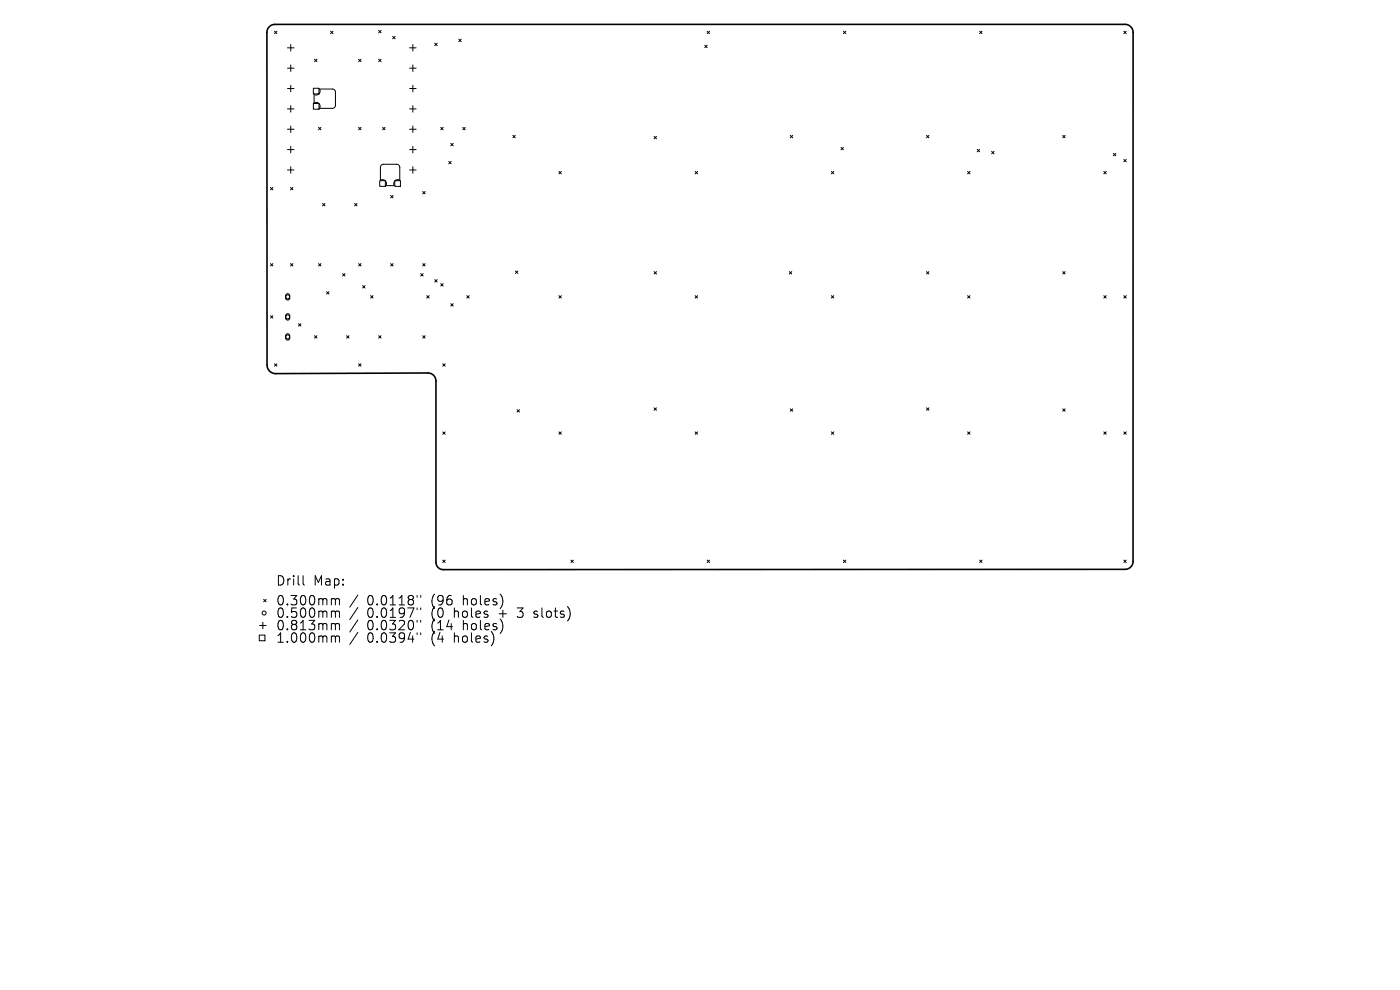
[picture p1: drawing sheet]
<svg xmlns="http://www.w3.org/2000/svg" width="297mm" height="210mm" viewBox="0 0 297 210" stroke-linecap="round" stroke-linejoin="round" font-family="sans-serif">
<defs><g id="words">
<g font-size="2.8">
<text x="58.5" y="124.5">Drill</text>
<text x="66.5" y="124.5">Map:</text>
<text x="58.5" y="128.7">0.300mm</text>
<text x="58.5" y="131.3">0.500mm</text>
<text x="77.9" y="128.7">0.0118&quot;</text>
<text x="77.9" y="131.3">0.0197&quot;</text>
<text x="91.6" y="128.7">(96</text>
<text x="91.6" y="131.3">(0</text>
<text x="96.6" y="131.3">holes</text>
<text x="98.5" y="128.7">holes)</text>
<text x="106.3" y="131.3">+</text>
<text x="110.5" y="131.3">3</text>
<text x="114.1" y="131.3">slots)</text>
<text x="58.5" y="134">0.813mm</text>
<text x="58.5" y="136.6">1.000mm</text>
<text x="77.9" y="134">0.0320&quot;</text>
<text x="77.9" y="136.6">0.0394&quot;</text>
<text x="91.6" y="134">(14</text>
<text x="91.6" y="136.6">(4</text>
<text x="96.6" y="136.6">holes)</text>
<text x="98.5" y="134">holes)</text>
</g>
</g></defs>
<path d="M57.1 5.7l.5-.4 .7-.1h180.4a1.71 1.71 0 0 1 1.7 1.7v112.2a1.7 1.7 0 0 1-1.7 1.7h-144.7a1.56 1.56 0 0 1-1.5-1.5v-38.5a1.7 1.7 0 0 0-1.7-1.7l-32.3 .2a1.83 1.83 0 0 1-1.8-1.9l-.1-70.5 .1-.6z" fill="none" stroke="#000" stroke-width=".34"/>
<g fill="none" stroke="#000" stroke-width=".21">
<path d="M58.2 6.6l.5 .5M58.7 6.6l-.5 .5M61 10.1h1.4M61 14.5h1.4M61 18.8h1.4M61.7 9.5v1.3M61.7 13.8v1.4M61.7 18.1v1.4M66.5 18.7h1.2v1.2h-1.2zM66.7 12.6l.5 .5M67.2 12.6l-.5 .5M70.1 6.6l.5 .5"/>
<path d="M70.6 6.6l-.5 .5M76.1 12.6l.5 .5M76.6 12.6l-.5 .5M80.3 6.5l.5 .5M80.3 12.6l.5 .5M80.8 6.5l-.5 .5M80.8 12.6l-.5 .5M83.3 7.7l.5 .5M83.8 7.7l-.5 .5M86.9 10.1h1.4M86.9 14.5h1.4M86.9 18.8h1.4"/>
<path d="M87.6 9.5v1.3M87.6 13.8v1.4M87.6 18.1v1.4M92.2 9.2l.5 .5M92.7 9.2l-.5 .5M97.3 8.3l.5 .5M97.8 8.3l-.5 .5M149.5 9.6l.5 .5M150 9.6l-.5 .5M150 6.6l.5 .5M150.5 6.6l-.5 .5M178.9 6.6l.5 .5"/>
<path d="M179.4 6.6l-.5 .5M207.8 6.6l.5 .5M208.3 6.6l-.5 .5M238.4 6.6l.5 .5M238.9 6.6l-.5 .5M57.4 39.8l.5 .5M57.9 39.8l-.5 .5M61 23.1h1.4M61 27.4h1.4M61 31.7h1.4M61 36.1h1.4M61.6 39.8l.5 .5"/>
<path d="M61.7 22.4v1.4M61.7 26.7v1.4M61.7 31v1.4M61.7 35.4v1.3M62.1 39.8l-.5 .5M66.5 22h1.2v1.2h-1.2zM66.6 20.1a.86 .86 0 0 0 1.1-.2 .86 .86 0 0 0 .1-1h2.8l.4 .2 .2 .4v2.8l-.2 .5-.4 .2h-2.8a.86 .86 0 0 0-.1-1 .86 .86 0 0 0-1.1-.2zM67.6 27l.5 .5M68.1 27l-.5 .5M76.1 27l.5 .5M76.6 27l-.5 .5M80.6 38.3h1.2v1.2h-1.2z"/>
<path d="M80.9 35l.5-.2h2.8l.4 .2 .2 .4v2.8a.86 .86 0 0 0-1 .2 .86 .86 0 0 0-.2 1h-1.7a.86 .86 0 0 0-.2-1 .86 .86 0 0 0-1-.2v-2.8zM81.2 27l.5 .5M81.7 27l-.5 .5M83.7 38.3h1.2v1.2h-1.2zM86.9 23.1h1.4M86.9 27.4h1.4M86.9 31.7h1.4M86.9 36.1h1.4M87.6 22.4v1.4M87.6 26.7v1.4M87.6 31v1.4M87.6 35.4v1.3"/>
<path d="M93.5 27l.5 .5M94 27l-.5 .5M95.2 34.2l.5 .6M95.6 30.4l.5 .5M95.7 34.2l-.5 .6M96.1 30.4l-.5 .5M98.2 27l.5 .5M98.7 27l-.5 .5M108.8 28.7l.5 .5M109.3 28.7l-.5 .5M118.6 36.4l.5 .5M119.1 36.4l-.5 .5"/>
<path d="M138.8 28.9l.5 .5M139.3 28.9l-.5 .5M147.5 36.4l.5 .5M148 36.4l-.5 .5M167.7 28.7l.5 .5M168.2 28.7l-.5 .5M176.4 36.4l.5 .5M176.9 36.4l-.5 .5M178.4 31.3l.5 .5M178.9 31.3l-.5 .5M196.6 28.7l.5 .5M197.1 28.7l-.5 .5"/>
<path d="M205.3 36.4l.5 .5M205.8 36.4l-.5 .5M207.3 31.7l.5 .5M207.8 31.7l-.5 .5M210.4 32.1l.5 .5M210.9 32.1l-.5 .5M225.5 28.7l.5 .5M226 28.7l-.5 .5M234.2 36.4l.5 .5M234.7 36.4l-.5 .5M236.2 32.5l.5 .6M236.7 32.5l-.5 .6"/>
<path d="M238.4 33.8l.5 .5M238.9 33.8l-.5 .5M57.4 55.9l.5 .5M57.9 55.9l-.5 .5M61.6 55.9l.5 .5M62.1 55.9l-.5 .5M67.6 55.9l.5 .5M68.1 55.9l-.5 .5M68.4 43.2l.5 .5M68.9 43.2l-.5 .5M72.7 58l.5 .6M73.2 58l-.5 .6"/>
<path d="M75.2 43.2l.5 .5M75.7 43.2l-.5 .5M76.1 55.9l.5 .5M76.6 55.9l-.5 .5M82.9 41.5l.5 .5M82.9 55.9l.5 .5M83.4 41.5l-.5 .5M83.4 55.9l-.5 .5M89.3 58l.5 .6M89.7 40.6l.5 .5M89.7 55.9l.5 .5M89.8 58l-.5 .6"/>
<path d="M90.2 40.6l-.5 .5M90.2 55.9l-.5 .5M92.2 59.3l.5 .5M92.7 59.3l-.5 .5M109.4 57.5l.5 .5M109.9 57.5l-.5 .5M138.8 57.6l.5 .5M139.3 57.6l-.5 .5M167.4 57.6l.6 .5M168 57.6l-.6 .5M196.6 57.6l.5 .5M197.1 57.6l-.5 .5"/>
<path d="M225.5 57.6l.5 .5M226 57.6l-.5 .5M57.4 67l.5 .5M57.9 67l-.5 .5M58.2 77.2l.5 .5M58.7 77.2l-.5 .5M60.7 62.4l.4-.1 .3 .3v.7l-.2 .3h-.3l-.3-.2zM60.7 66.7l.4-.2 .3 .3v.8l-.2 .3h-.3l-.3-.3zM60.7 70.9l.4-.1 .3 .3v.7l-.2 .3h-.3l-.3-.2zM63.3 68.7l.5 .5M63.8 68.7l-.5 .5M66.7 71.2l.5 .5"/>
<path d="M67.2 71.2l-.5 .5M69.3 61.9l.5 .5M69.8 61.9l-.5 .5M73.5 71.2l.5 .5M74 71.2l-.5 .5M76.1 77.2l.5 .5M76.6 77.2l-.5 .5M76.9 60.6l.5 .5M77.4 60.6l-.5 .5M78.6 62.7l.5 .5M79.1 62.7l-.5 .5M80.3 71.2l.5 .5"/>
<path d="M80.8 71.2l-.5 .5M89.7 71.2l.5 .5M90.2 71.2l-.5 .5M90.5 62.7l.5 .5M91 62.7l-.5 .5M93.5 60.2l.5 .5M93.9 77.2l.5 .5M94 60.2l-.5 .5M94.4 77.2l-.5 .5M95.6 64.4l.5 .5M96.1 64.4l-.5 .5M99 62.7l.5 .5"/>
<path d="M99.5 62.7l-.5 .5M118.6 62.7l.5 .5M119.1 62.7l-.5 .5M147.5 62.7l.5 .5M148 62.7l-.5 .5M176.4 62.7l.5 .5M176.9 62.7l-.5 .5M205.3 62.7l.5 .5M205.8 62.7l-.5 .5M234.2 62.7l.5 .5M234.7 62.7l-.5 .5M238.4 62.7l.5 .5"/>
<path d="M238.9 62.7l-.5 .5M93.9 91.6l.5 .5M94.4 91.6l-.5 .5M109.7 86.9l.5 .5M110.2 86.9l-.5 .5M118.6 91.6l.5 .5M119.1 91.6l-.5 .5M138.8 86.5l.5 .5M139.3 86.5l-.5 .5M147.5 91.6l.5 .5M148 91.6l-.5 .5M167.7 86.7l.5 .5"/>
<path d="M168.2 86.7l-.5 .5M176.4 91.6l.5 .5M176.9 91.6l-.5 .5M196.6 86.5l.5 .5M197.1 86.5l-.5 .5M205.3 91.6l.5 .5M205.8 91.6l-.5 .5M225.5 86.7l.5 .5M226 86.7l-.5 .5M234.2 91.6l.5 .5M234.7 91.6l-.5 .5M238.4 91.6l.5 .5"/>
<path d="M238.9 91.6l-.5 .5M93.9 118.8l.5 .5M94.4 118.8l-.5 .5M121.1 118.8l.5 .5M121.6 118.8l-.5 .5M150 118.8l.5 .5M150.5 118.8l-.5 .5M178.9 118.8l.5 .5M179.4 118.8l-.5 .5M207.8 118.8l.5 .5M208.3 118.8l-.5 .5M238.4 118.8l.5 .5"/>
<path d="M238.9 118.8l-.5 .5M55 134.7h1.2v1.2h-1.2zM55.1 132.7h1.4M55.8 132v1.4M55.9 127.1l.6 .6M56.5 127.1l-.6 .6M64.3 122.1v1.7l.3 .3M70.6 127l.5 .1 .1 .2M70.6 129.6h.3l.3 .3M70.6 132.3h.3l.3 .3M70.6 134.9l.5 .1 .1 .2M71.2 127.3v1"/>
<path d="M71.2 129.9v1.1M71.2 132.6v1M71.2 135.2v1M71.2 127.3l.2-.3 .5 .1 .1 1.2M71.2 129.9l.2-.3 .5 .1 .1 1.3M71.2 132.6l.2-.3 .5 .1 .1 1.2M71.2 135.2l.2-.3 .5 .1 .1 1.2M75.9 126.2l-1.7 2.6M75.9 128.9l-1.7 2.5M75.9 131.5l-1.7 2.6M75.9 134.1l-1.7 2.6M88.5 126.3v.4"/>
<path d="M88.5 129v.3M88.5 131.6v.4M88.5 134.2v.4M89.3 126.3v.4M89.3 129v.3M89.3 131.6v.4M89.3 134.2v.4M113.3 130.9l.1 .1M113.3 129.7v.5"/>
<circle cx="61" cy="63" r=".42"/>
<circle cx="61" cy="67.2" r=".42"/>
<circle cx="61" cy="71.5" r=".42"/>
<circle cx="56" cy="130" r=".42"/>
</g>
<use href="#words"/>
</svg>
